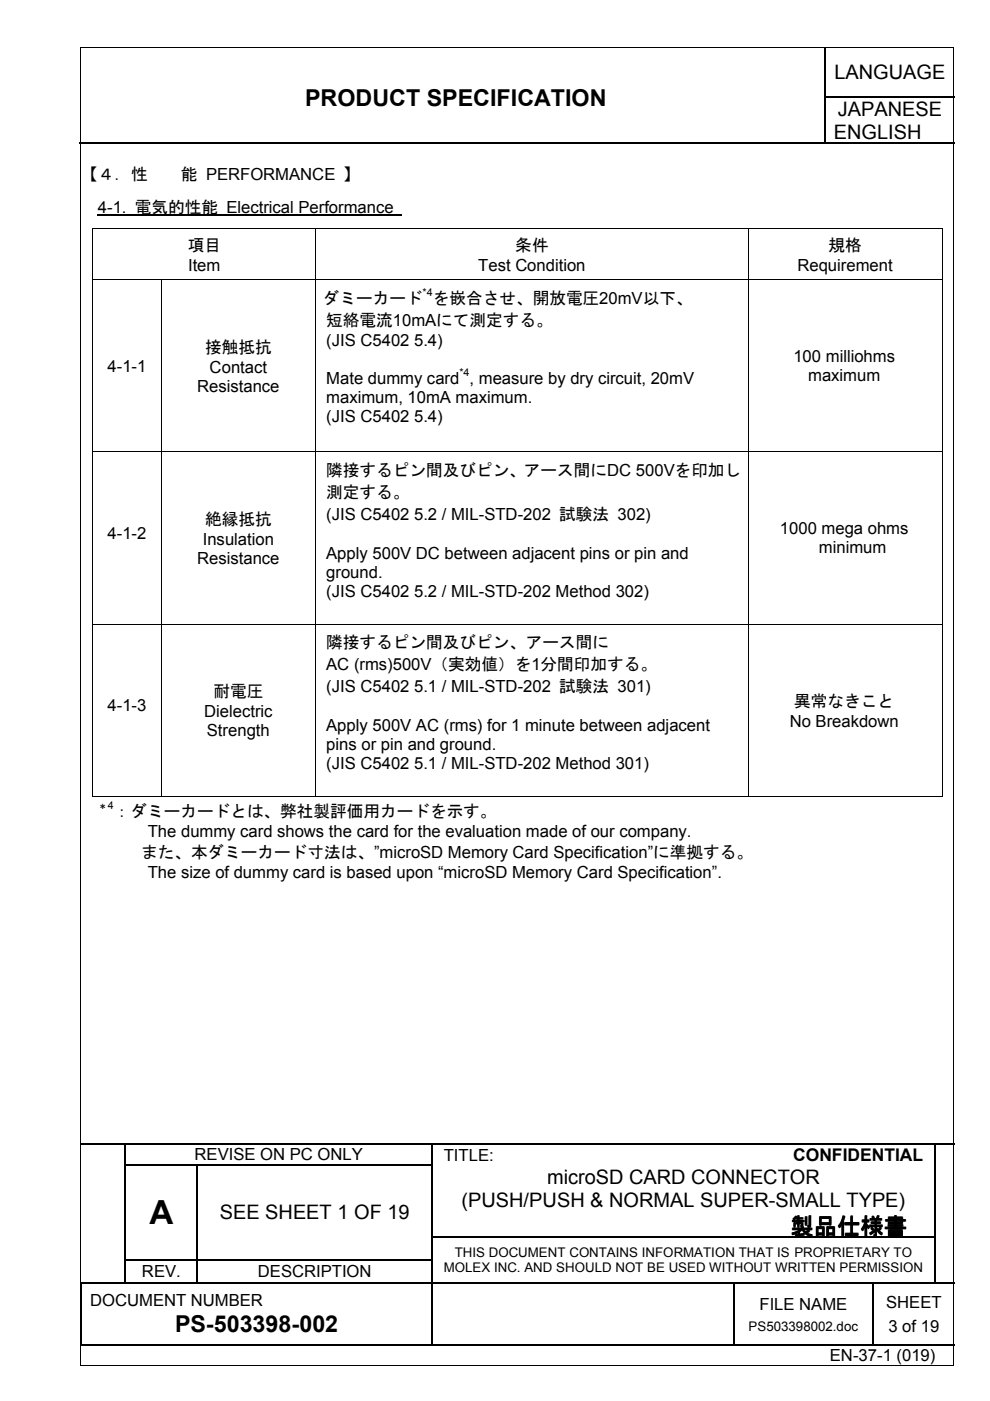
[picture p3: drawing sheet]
<svg xmlns="http://www.w3.org/2000/svg" width="210mm" height="297mm" viewBox="0 0 210 297" stroke-linecap="round" stroke-linejoin="round" font-family="sans-serif">
<defs><g id="words">
<text font-size="7" x="31.7" y="259.6">A</text>
<g font-size="4.9">
<text x="64.7" y="22.5">PRODUCT SPECIFICATION</text>
<text x="167.7" y="261.7">製品仕様書</text>
<text x="37.1" y="282.4">PS-503398-002</text>
</g>
<g font-size="4.2">
<text x="176.9" y="16.8">LANGUAGE</text>
<text x="176.8" y="29.4">ENGLISH</text>
<text x="177.7" y="24.6">JAPANESE</text>
<text x="116" y="251">microSD CARD CONNECTOR</text>
<text x="97.9" y="255.8">(PUSH/PUSH &amp; NORMAL SUPER-SMALL TYPE)</text>
<text x="46.6" y="258.6">SEE SHEET 1 OF 19</text>
</g>
<text font-size="3.7" x="168.2" y="246.2">CONFIDENTIAL</text>
<g font-size="3.5">
<text x="17.2" y="38.2">【４．性</text>
<text x="38.4" y="38.2">能 PERFORMANCE 】</text>
<text x="20.7" y="45.1">4-1. 電気的性能 Electrical Performance</text>
<text x="39.8" y="53.1">項目</text>
<text x="109.3" y="53.1">条件</text>
<text x="175.7" y="53.1">規格</text>
<text x="39.9" y="57.4">Item</text>
<text x="101.4" y="57.4">Test Condition</text>
<text x="169.1" y="57.4">Requirement</text>
<text x="68.4" y="64.5">ダミーカード を嵌合させ、開放電圧20mV以下、</text>
<text x="69.2" y="69">短絡電流10mAにて測定する。</text>
<text x="43.5" y="74.8">接触抵抗</text>
<text x="69.2" y="73.3">(JIS C5402 5.4)</text>
<text x="168.2" y="76.8">100 milliohms</text>
<text x="22.8" y="78.8">4-1-1</text>
<text x="41.8" y="83.1">Resistance</text>
<text x="44.5" y="79.1">Contact</text>
<text x="69.2" y="81.4">Mate dummy card , measure by dry circuit, 20mV</text>
<text x="171.3" y="80.8">maximum</text>
<text x="69.2" y="85.5">maximum, 10mA maximum.</text>
<text x="69.2" y="89.6">(JIS C5402 5.4)</text>
<text x="69.2" y="101">隣接するピン間及びピン、アース間にDC 500Vを印加し</text>
<text x="69.2" y="105.6">測定する。</text>
<text x="43.5" y="111.3">絶縁抵抗</text>
<text x="69.2" y="110.2">(JIS C5402 5.2 / MIL-STD-202 試験法 302)</text>
<text x="165.4" y="113.3">1000 mega ohms</text>
<text x="22.8" y="114.3">4-1-2</text>
<text x="41.8" y="119.6">Resistance</text>
<text x="43" y="115.6">Insulation</text>
<text x="69.2" y="118.5">Apply 500V DC between adjacent pins or pin and</text>
<text x="173.6" y="117.3">minimum</text>
<text x="69.2" y="122.6">ground.</text>
<text x="69.2" y="126.6">(JIS C5402 5.2 / MIL-STD-202 Method 302)</text>
<text x="69.2" y="137.5">隣接するピン間及びピン、アース間に</text>
<text x="69.2" y="142.1">AC (rms)500V（実効値）を1分間印加する。</text>
<text x="45.2" y="147.8">耐電圧</text>
<text x="69.2" y="146.7">(JIS C5402 5.1 / MIL-STD-202 試験法 301)</text>
<text x="168.4" y="149.8">異常なきこと</text>
<text x="22.8" y="150.8">4-1-3</text>
<text x="43.3" y="152.1">Dielectric</text>
<text x="69.2" y="155">Apply 500V AC (rms) for 1 minute between adjacent</text>
<text x="167.4" y="154.1">No Breakdown</text>
<text x="43.9" y="156.1">Strength</text>
<text x="69.2" y="159.1">pins or pin and ground.</text>
<text x="69.2" y="163.1">(JIS C5402 5.1 / MIL-STD-202 Method 301)</text>
<text x="24.1" y="173.2">：ダミーカードとは、弊社製評価用カードを示す。</text>
<text x="31.3" y="177.5">The dummy card shows the card for the evaluation made of our company.</text>
<text x="29.9" y="181.8">また、本ダミーカード寸法は、”microSD Memory Card Specification”に準拠する。</text>
<text x="31.3" y="186.1">The size of dummy card is based upon “microSD Memory Card Specification”.</text>
<text x="41.3" y="246">REVISE ON PC ONLY</text>
<text x="94.1" y="246.2">TITLE:</text>
<text x="30.1" y="270.8">REV.</text>
<text x="54.7" y="270.8">DESCRIPTION</text>
<text x="19.1" y="277">DOCUMENT NUMBER</text>
<text x="161" y="277.7">FILE NAME</text>
<text x="187.9" y="277.3">SHEET</text>
<text x="188.4" y="282.4">3 of 19</text>
<text x="176" y="288.6">EN-37-1 (019)</text>
</g>
<g font-size="2.8">
<text x="94.1" y="269.7">MOLEX INC. AND SHOULD NOT BE USED WITHOUT WRITTEN PERMISSION</text>
<text x="96.4" y="266.5">THIS DOCUMENT CONTAINS INFORMATION THAT IS PROPRIETARY TO</text>
<text x="158.7" y="282.1">PS503398002.doc</text>
</g>
<g font-size="2.3">
<text x="89.6" y="62.7">*4</text>
<text x="97.4" y="79.7">*4</text>
</g>
<text font-size="2.1" x="20.7" y="171.8">＊4</text>
</g></defs>
<g fill="none" stroke="#000" stroke-width=".25">
<path d="M174.9 10.2v10.2M16.8 30.4h158M174.9 20.6v9.7M175.1 20.5h27.4M175.1 30.4h27.4M17.2 242.6h9.3M26.6 242.8v4M26.6 247.1v4.8M26.6 252.2v4.8M26.6 257.3v4.9M26.7 242.6h64.8M26.7 246.9h15"/>
<path d="M41.8 247.1v4.8M41.8 252.2v4.8M41.8 257.3v4.9M42 246.9h49.5M91.6 242.8v4M91.6 247.1v4.8M91.6 252.2v4.8M91.6 257.3v4.9M91.7 242.6h106.4M198.2 242.8v4M198.2 247.1v4.8M198.2 252.2v4.8"/>
<path d="M198.2 257.3v4.9M198.4 242.6h4M17.2 272.1v13M17.6 272h8.9M26.6 262.5v4.5M26.6 267.3v4.5M26.7 267.1h15M26.7 272h15M41.8 262.5v4.5M41.8 267.3v4.5M42 267.1h49.5M42 272h49.5"/>
<path d="M91.6 262.5v4.5M91.6 267.3v4.5M91.6 272.1v13M91.7 262.3h106.4M91.7 272h63.8M155.6 272.1v13M155.7 272h29.3M185.1 272.1v13M185.3 272h12.8M198.2 262.5v4.5M198.2 267.3v4.5M198.4 272h4"/>
<path d="M17.3 285.2h74.2M91.7 285.2h63.8M155.7 285.2h29.3M185.3 285.2h17.1"/>
</g>
<g fill="#000">
<path d="M174.8 20.4h.3v.2h-.3zM174.8 30.3h.3v.2h-.3zM26.5 242.7l.2 .1zM26.5 242.5h.2v.2h-.2zM26.5 246.8h.2v.3h-.2zM26.5 251.9h.2v.3h-.2zM26.5 257h.2v.3h-.2zM41.7 247.1h.3zM41.7 246.8h.3v.3h-.3zM41.7 251.9h.3v.3h-.3zM41.7 257h.3v.3h-.3zM91.5 242.7l.2 .1z"/>
<path d="M91.5 242.5h.2v.2h-.2zM91.5 246.8h.2v.3h-.2zM91.5 251.9h.2v.3h-.2zM91.5 257h.2v.3h-.2zM198.1 242.7l.3 .1zM198.1 242.5h.3v.2h-.3zM198.1 246.8h.3v.3h-.3zM198.1 251.9h.3v.3h-.3zM198.1 257h.3v.3h-.3zM17.1 271.8h.2v.3h-.2zM17.3 271.8h.3v.3h-.3zM26.5 262.2h.2v.3h-.2z"/>
<path d="M26.5 267h.2v.3h-.2zM26.5 271.8h.2v.3h-.2zM41.7 262.2h.3v.3h-.3zM41.7 267h.3v.3h-.3zM41.7 271.8h.3v.3h-.3zM91.5 262.2h.2v.3h-.2zM91.5 267h.2v.3h-.2zM91.5 271.8h.2v.3h-.2zM155.5 272.1h.2zM155.5 271.8h.2v.3h-.2zM185 272.1h.3zM185 271.8h.3v.3h-.3z"/>
<path d="M198.1 262.2h.3v.3h-.3zM198.1 267h.3v.3h-.3zM198.1 271.8h.3v.3h-.3zM17.1 285.1h.2v.2h-.2zM91.5 285.1h.2v.2h-.2zM155.5 285.1h.2v.2h-.2zM185 285.1h.3v.2h-.3z"/>
</g>
<g fill="#fff">
<path d="M17.3 10.2l.1 .2z" fill-rule="evenodd"/>
<path d="M36.6 11.2h19.4v17h-19.4z" fill-rule="evenodd"/>
<path d="M135.4 11.2h19.4v17h-19.4z" fill-rule="evenodd"/>
<path d="M62.1 16.5h69.7v9.7h-69.7z" fill-rule="evenodd"/>
</g>
<path d="M20.7 45.6h64.5" fill="none" stroke="#000" stroke-width=".23"/>
<g fill="#000">
<path d="M17 10h.2v.2h-.2zM202.1 10h.2v.2h-.2zM19.6 48.4h.2v.1h-.2zM34.1 59.2h.1v.2h-.1zM66.9 48.4h.1v.1h-.1zM158.6 48.4h.1v.1h-.1zM199.6 48.4h.2v.1h-.2zM19.6 59.2h.2v1.7h-.2zM34.1 59.4h.1v1.5h-.1zM66.9 59.2h.1v1.7h-.1zM158.6 59.2h.1v1.7h-.1zM199.6 59.2h.2v1.7h-.2z"/>
<path d="M19.6 95.7h.2v1.7h-.2zM34.1 95.7h.1v1.7h-.1zM66.9 95.7h.1v1.7h-.1zM158.6 95.7h.1v1.7h-.1zM199.6 95.7h.2v1.7h-.2zM19.6 132.2h.2v1.7h-.2zM34.1 132.2h.1v1.7h-.1zM66.9 132.2h.1v1.7h-.1zM158.6 132.2h.1v1.7h-.1zM199.6 132.2h.2v1.7h-.2zM19.6 168.8h.2v.2h-.2zM34.1 168.8h.1v.2h-.1z"/>
<path d="M66.9 168.8h.1v.2h-.1zM158.6 168.8h.1v.2h-.1zM199.6 168.8h.2v.2h-.2zM17 289.4h.2v.2h-.2zM202.1 289.4h.2v.2h-.2z"/>
</g>
<g fill="none" stroke="#000" stroke-width=".21">
<path d="M17.1 10.2v279.2M17.2 10.1h184.9M202.2 10.2v279.2M19.7 48.5v10.7M19.8 48.4h47.1M19.8 59.3h14.3M34.2 59.3h32.7M67 48.5v10.7M67 48.4h91.6M67 59.3h91.6M158.7 48.5v10.7M158.7 48.4h40.9"/>
<path d="M158.7 59.3h40.9M199.7 48.5v10.7M19.7 60.9v34.8M34.1 60.9v34.8M67 60.9v34.8M158.7 60.9v34.8M199.7 60.9v34.8M19.7 97.4v34.8M19.8 95.8h14.3M34.1 97.4v34.8M34.2 95.8h32.7M67 97.4v34.8"/>
<path d="M67 95.8h91.6M158.7 97.4v34.8M158.7 95.8h40.9M199.7 97.4v34.8M19.7 133.9v34.9M19.8 132.3h14.3M34.1 133.9v34.9M34.2 132.3h32.7M67 133.9v34.9M67 132.3h91.6M158.7 133.9v34.9M158.7 132.3h40.9"/>
<path d="M199.7 133.9v34.9M19.8 168.9h14.3M34.2 168.9h32.7M67 168.9h91.6M158.7 168.9h40.9M17.2 289.5h184.9"/>
</g>
<use href="#words"/>
</svg>
